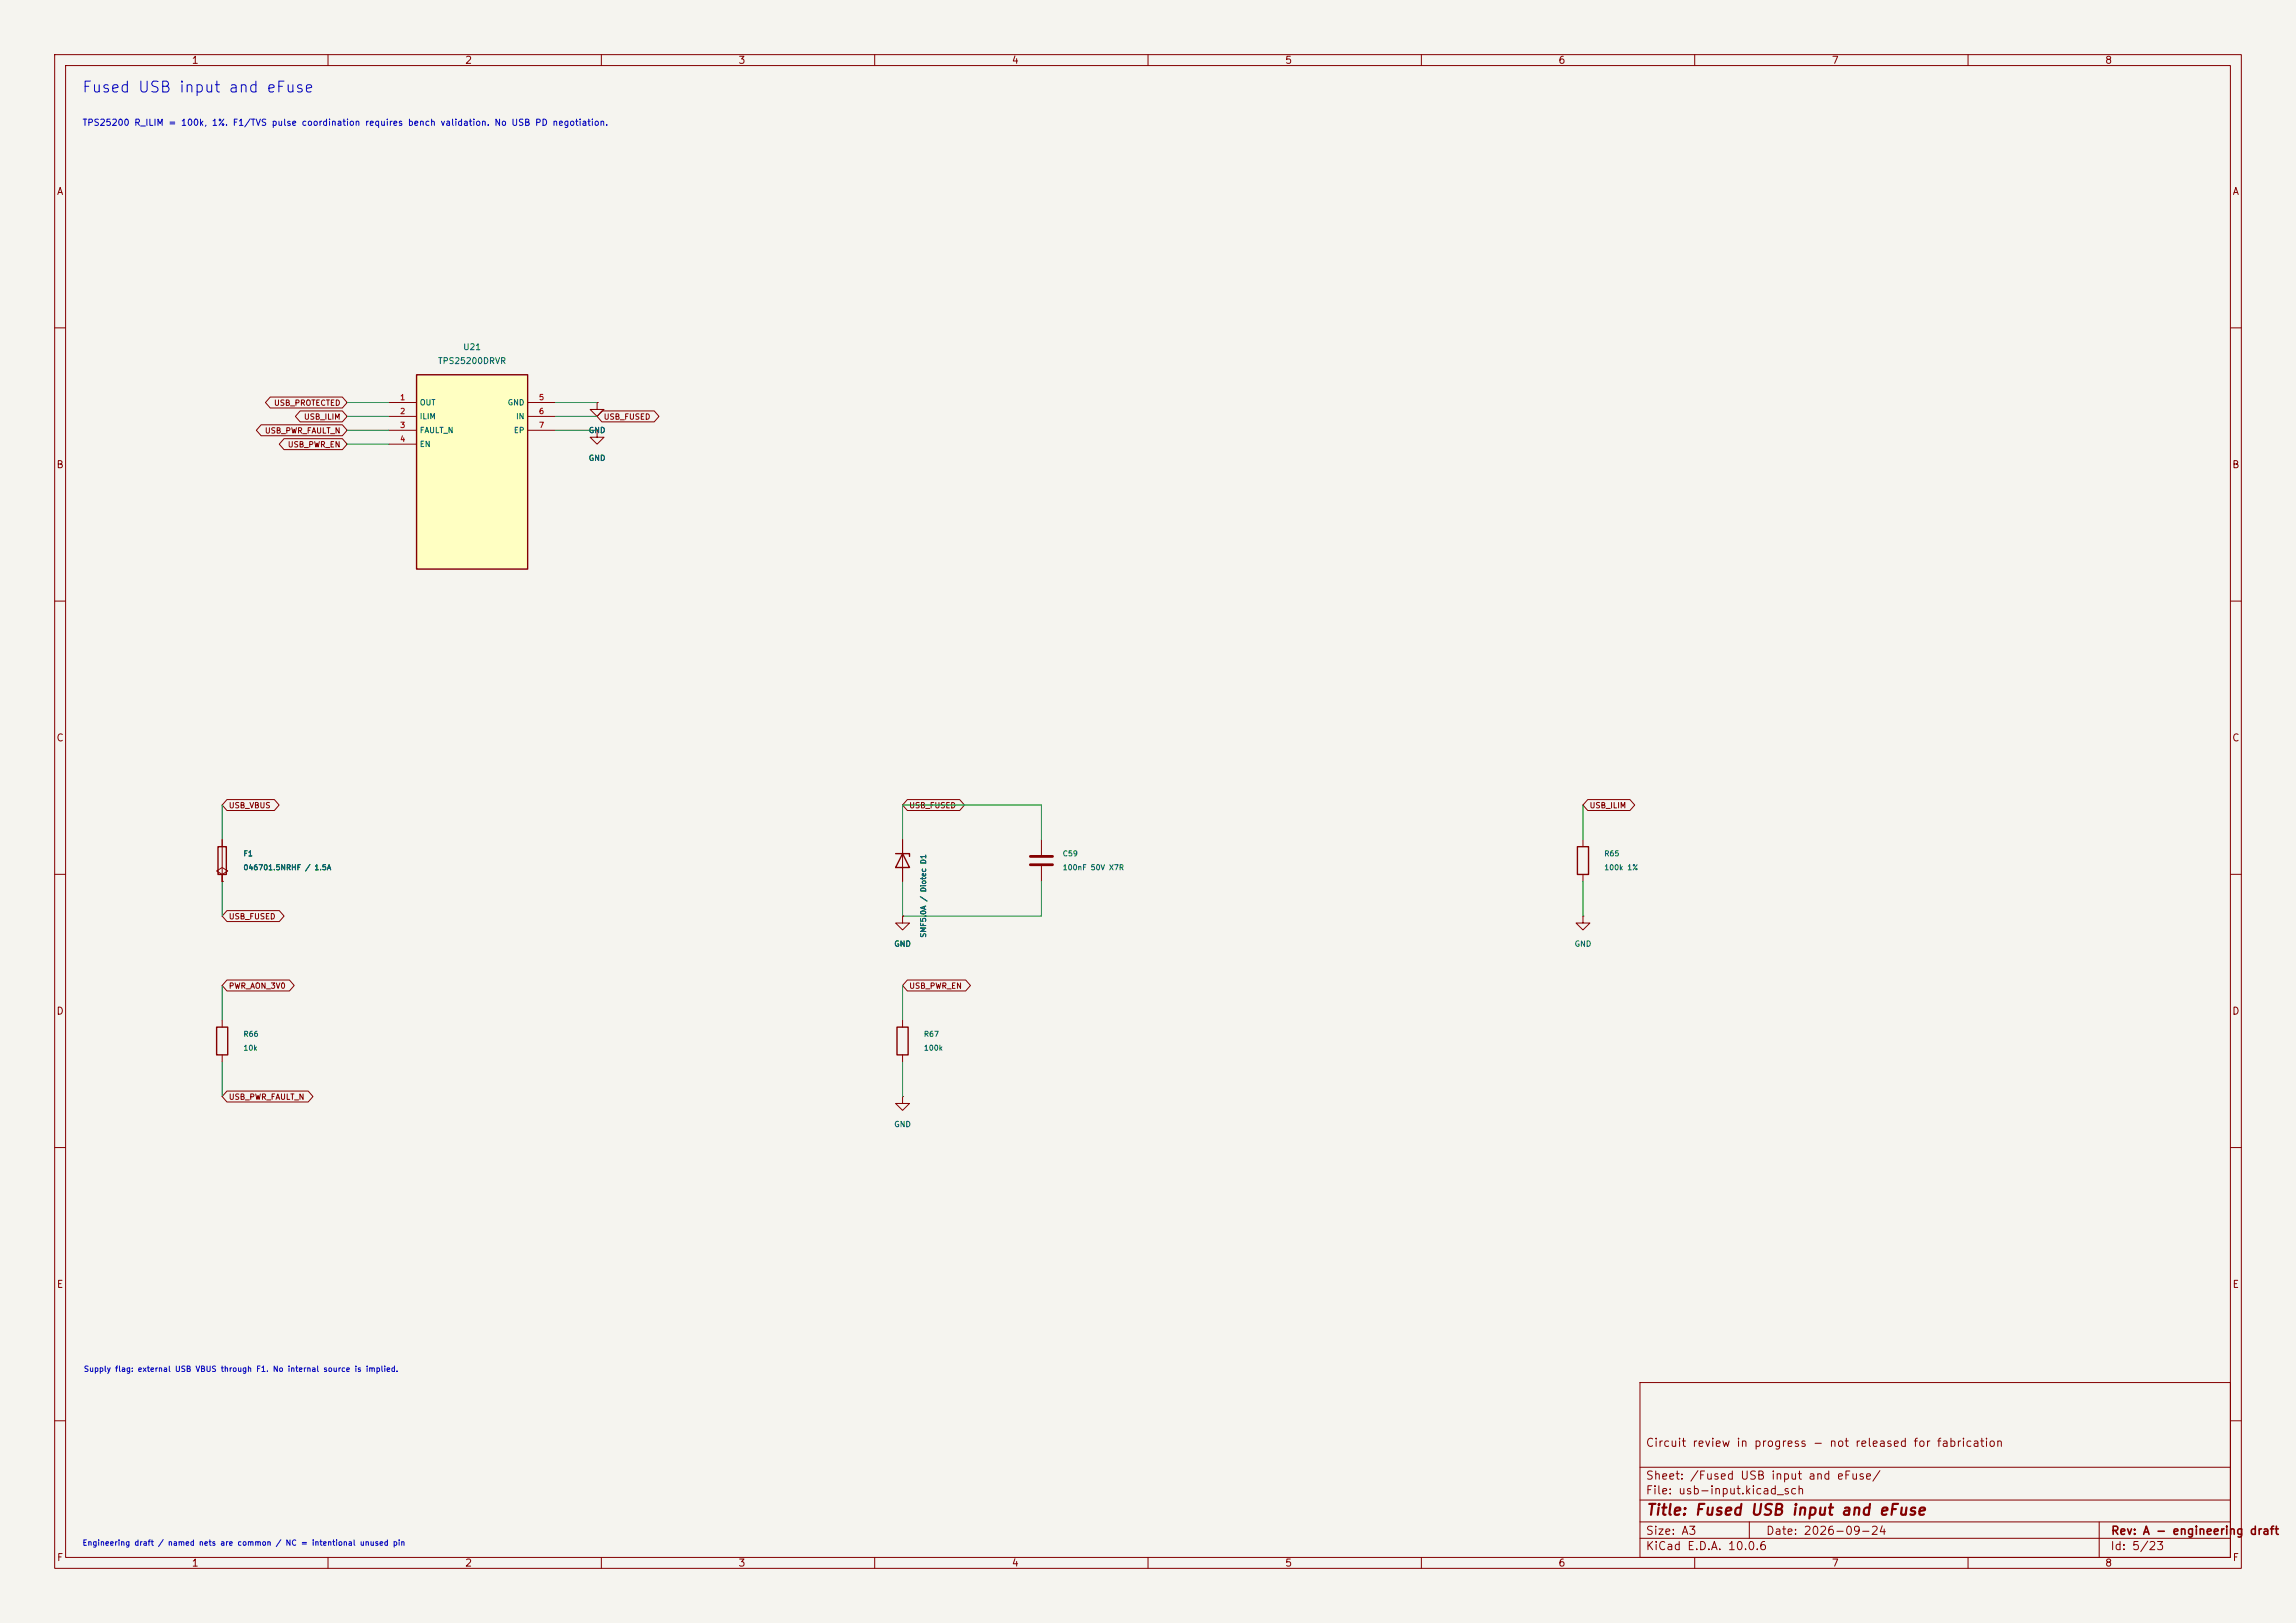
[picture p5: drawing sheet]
<svg xmlns="http://www.w3.org/2000/svg" width="420mm" height="297mm" viewBox="0 0 420 297" stroke-linecap="round" stroke-linejoin="round" font-family="sans-serif">
<defs><g id="words">
<text font-size="2" fill="#0000c2" x="14.9" y="17.4">Fused USB input and eFuse</text>
<text font-size="2" fill="#840000" x="301" y="277.8">Title: Fused USB input and eFuse</text>
<g font-size="1.5" fill="#840000">
<text x="300.9" y="265.1">Circuit review in progress - not released for fabrication</text>
<text x="300.9" y="273.8">File: usb-input.kicad_sch</text>
<text x="300.9" y="271.1">Sheet: /Fused USB input and eFuse/</text>
<text x="300.9" y="281.2">Size: A3</text>
<text x="322.9" y="281.2">Date: 2026-09-24</text>
<text x="386" y="281.2">Rev: A - engineering draft</text>
<text x="300.9" y="284">KiCad E.D.A. 10.0.6</text>
<text x="385.9" y="284">Id: 5/23</text>
</g>
<g font-size="1.3" fill="#840000">
<text x="35" y="12">1</text>
<text x="85" y="12">2</text>
<text x="135" y="12">3</text>
<text x="185" y="12">4</text>
<text x="235" y="12">5</text>
<text x="285" y="12">6</text>
<text x="335" y="12">7</text>
<text x="385" y="12">8</text>
<text x="10.3" y="36">A</text>
<text x="408.3" y="36">A</text>
<text x="10.2" y="86">B</text>
<text x="408.2" y="86">B</text>
<text x="10.2" y="136">C</text>
<text x="408.2" y="136">C</text>
<text x="10.2" y="186">D</text>
<text x="408.2" y="186">D</text>
<text x="10.3" y="236">E</text>
<text x="408.3" y="236">E</text>
<text x="10.3" y="286">F</text>
<text x="35" y="287">1</text>
<text x="85" y="287">2</text>
<text x="135" y="287">3</text>
<text x="185" y="287">4</text>
<text x="235" y="287">5</text>
<text x="285" y="287">6</text>
<text x="335" y="287">7</text>
<text x="385" y="287">8</text>
<text x="408.3" y="286">F</text>
</g>
<text font-size="1.2" fill="#0000c2" x="15" y="23.3">TPS25200 R_ILIM = 100k, 1%. F1/TVS pulse coordination requires bench validation. No USB PD negotiation.</text>
<g font-size="1.1" fill="#006464">
<text x="84.6" y="64.3">U21</text>
<text x="80" y="66.9">TPS25200DRVR</text>
</g>
<g font-size="1" fill="#840000">
<text x="50" y="74.5">USB_PROTECTED</text>
<text x="55.5" y="77">USB_ILIM</text>
<text x="110.3" y="77">USB_FUSED</text>
<text x="48.4" y="79.6">USB_PWR_FAULT_N</text>
<text x="52.6" y="82.1">USB_PWR_EN</text>
<text x="41.8" y="148.1">USB_VBUS</text>
<text x="166.2" y="148.1">USB_FUSED</text>
<text x="290.7" y="148.1">USB_ILIM</text>
<text x="41.8" y="168.5">USB_FUSED</text>
<text x="41.8" y="181.2">PWR_AON_3V0</text>
<text x="166.2" y="181.2">USB_PWR_EN</text>
<text x="41.8" y="201.5">USB_PWR_FAULT_N</text>
</g>
<g font-size="1" fill="#a90000">
<text x="73.1" y="73.5">1</text>
<text x="73.1" y="76">2</text>
<text x="98.5" y="73.5">5</text>
<text x="98.5" y="76">6</text>
<text x="73.1" y="78.6">3</text>
<text x="73.1" y="81.1">4</text>
<text x="98.5" y="78.6">7</text>
</g>
<g font-size="1" fill="#006464">
<text x="76.7" y="74.4">OUT</text>
<text x="76.7" y="77">ILIM</text>
<text x="92.8" y="74.4">GND</text>
<text x="94.3" y="77">IN</text>
<text x="76.7" y="79.5">FAULT_N</text>
<text x="76.7" y="82">EN</text>
<text x="93.9" y="79.5">EP</text>
<text x="107.6" y="79.5">GND</text>
<text x="107.6" y="84.6">GND</text>
<text x="44.4" y="156.9">F1</text>
<text x="44.4" y="159.5">046701.5NRHF / 1.5A</text>
<text x="194.3" y="156.9">C59</text>
<text x="194.3" y="159.5">100nF 50V X7R</text>
<text x="293.4" y="156.9">R65</text>
<text x="293.4" y="159.5">100k 1%</text>
<text x="163.5" y="173.5">GND</text>
<text x="169.6" y="171.7" transform="rotate(-90 169.6 171.7)">SMF5.0A / Diotec D1</text>
<text x="287.9" y="173.5">GND</text>
<text x="44.4" y="189.9">R66</text>
<text x="168.9" y="189.9">R67</text>
<text x="44.4" y="192.5">10k</text>
<text x="168.9" y="192.5">100k</text>
<text x="163.5" y="206.5">GND</text>
</g>
<g font-size="1" fill="#0000c2">
<text x="15.2" y="251.3">Supply flag: external USB VBUS through F1. No internal source is implied.</text>
<text x="15" y="283.1">Engineering draft / named nets are common / NC = intentional unused pin</text>
</g>
</g></defs>
<path d="M0 0h420v297h-420z" fill="#f5f4ef" stroke="#f5f4ef" stroke-width=".18"/>
<g fill="none" stroke="#840000" stroke-width=".18">
<path d="M10 10h400v277h-400zM12 12h396v273h-396zM60 10v2M110 10v2M160 10v2M210 10v2M260 10v2M310 10v2M360 10v2M10 60h2M109.2 78.7v1.3h1.3l-1.3 1.3-1.3-1.3h1.3M109.2 78.7h.1"/>
<path d="M408 60h2M10 110h2M408 110h2M10 160h2M165.1 153.7v7.6M408 160h2M40.6 160l1.1-.6-1.1-.6-1 .6 1 .6v1.3M40.6 161.3h.1M165.1 167.6v1.3h1.3l-1.3 1.3-1.3-1.3h1.3M165.1 167.6h.1M165.1 186.7v1.3M165.1 193v1.3"/>
<path d="M10 210h2M408 210h2M300 253h108v32h-108zM10 260h2M300 278.5h108M300 274.5h108M300 268.5h108M320 278.5v3M384 278.5v6.5M408 260h2M60 285v2M110 285v2"/>
<path d="M160 285v2M210 285v2M260 285v2M300 281.5h108M310 285v2M360 285v2"/>
</g>
<path d="M163.8 156.2h2.6v.5M165.1 156.2l1.3 2.6h-2.6zM164.1 188h2v5h-2z" fill="none" stroke="#840000" stroke-width=".25"/>
<path d="M76.2 68.6h20.3v35.5h-20.3z" fill="#ffffc2"/>
<path d="M76.2 68.6h20.3v35.5h-20.3zM39.9 154.9h1.5v5.1h-1.5zM288.5 154.9h2.1v5.1h-2.1zM39.6 188h2.1v5h-2.1z" fill="none" stroke="#840000" stroke-width=".25"/>
<g fill="none" stroke="#840000" stroke-width=".18">
<path d="M47.8 77.7h14.8l.9 1-.9 1h-14.8l-.9-1zM49.4 72.7h13.2l.9 1-.9 1h-13.2l-.8-1zM54.9 75.2h7.7l.9 1-.9 1h-7.7l-.9-1zM71.1 73.7h5.1M71.1 76.2h5.1M71.1 78.7h5.1M96.5 73.7h5.1M96.5 76.2h5.1M96.5 78.7h5.1M109.2 73.7v1.2h1.3l-1.3 1.3-1.3-1.3h1.3M109.2 73.7h.1M109.2 78.7h.1"/>
<path d="M110.1 75.2h9.6l.8 1-.8 1h-9.6l-.9-1zM52 80.3h10.6l.9 1-.9 1h-10.6l-.9-1zM71.1 81.3h5.1M40.6 153.7v7.6M41.5 146.3h8.7l.9 1-.9 1h-8.7l-.9-1zM165.1 153.7v2.5M165.1 158.8v2.5M166 146.3h9.5l.9 1-.9 1h-9.5l-.9-1zM190.5 153.7v2.8M190.5 158.5v2.8M289.6 153.7v1.2M290.4 146.3h7.8l.8 1-.8 1h-7.8l-.8-1z"/>
<path d="M40.6 161.3h.1M41.5 179.3h11.4l.9 1-.9 1h-11.4l-.9-1zM41.5 166.6h9.6l.9 1-.9 1h-9.6l-.9-1zM165.1 167.6h.1M166 179.3h10.6l.9 1-.9 1h-10.6l-.9-1zM289.6 167.6v1.3h1.2l-1.2 1.3-1.3-1.3h1.3M289.6 167.6h.1M289.6 160v1.3M40.6 186.7v1.3M40.6 193v1.3M41.5 199.7h14.9l.8 1-.8 1h-14.9l-.9-1zM165.1 200.7v1.2h1.3l-1.3 1.3-1.3-1.3h1.3"/>
<path d="M165.1 200.7h.1"/>
</g>
<path d="M188.5 156.7h4M188.5 158.2h4" fill="none" stroke="#840000" stroke-width=".51"/>
<g fill="none" stroke="#009600" stroke-width=".18">
<path d="M63.5 78.7h7.6M63.5 73.7h7.6M63.5 76.2h7.6M101.6 78.7h7.6M101.6 73.7h7.6M101.6 76.2h7.6M63.5 81.3h7.6M40.6 147.3v6.4M165.1 153.7v-6.4h25.4v6.4M289.6 147.3v6.4M40.6 161.3v6.3M165.1 161.3v6.3h25.4v-6.3"/>
<path d="M289.6 161.3v6.3M40.6 180.3v6.4M40.6 194.3v6.4M165.1 180.3v6.4M165.1 194.3v6.4"/>
</g>
<use href="#words"/>
</svg>
